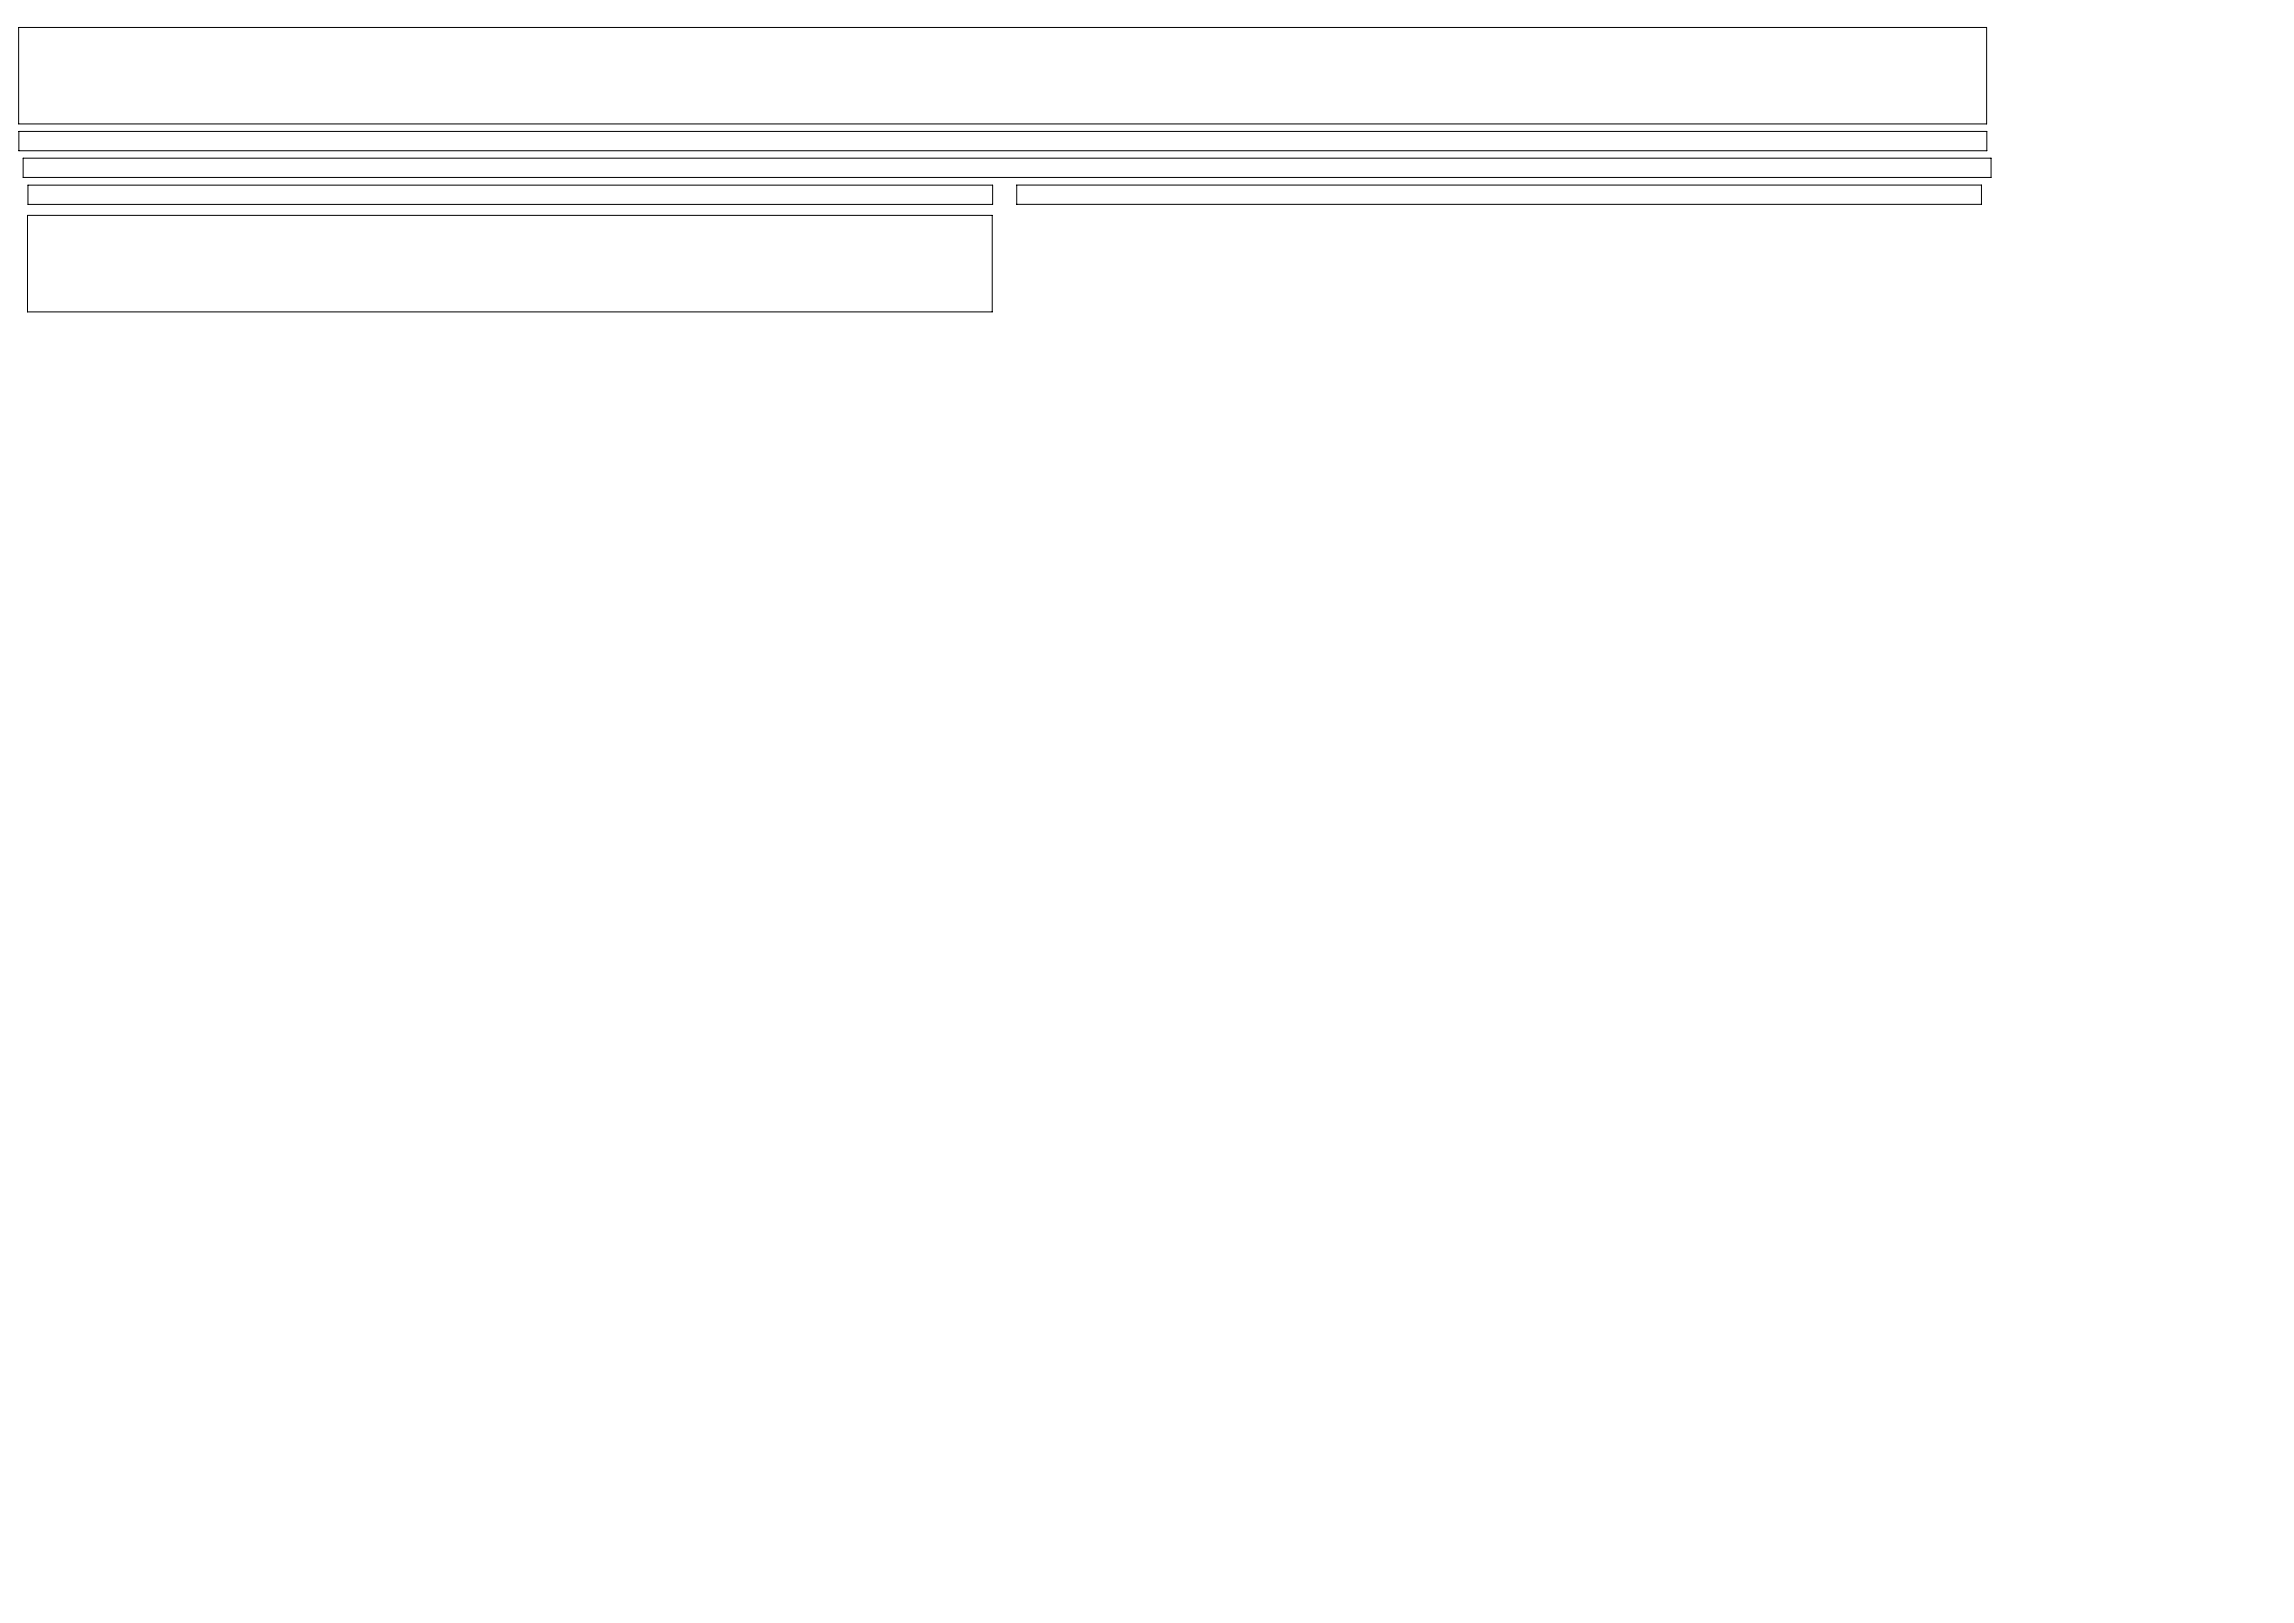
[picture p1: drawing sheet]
<svg xmlns="http://www.w3.org/2000/svg" width="1189mm" height="841mm" viewBox="0 0 1189 841" stroke-linecap="round" stroke-linejoin="round" font-family="sans-serif">
<path d="M10 14h1020v50h-1020zM10 68h1020v10h-1020zM12 82h1020v10h-1020zM14 96h500v10h-500zM527 96h500v10h-500zM14 112h500v50h-500z" fill="none" stroke="#000" stroke-width=".52"/>
</svg>
